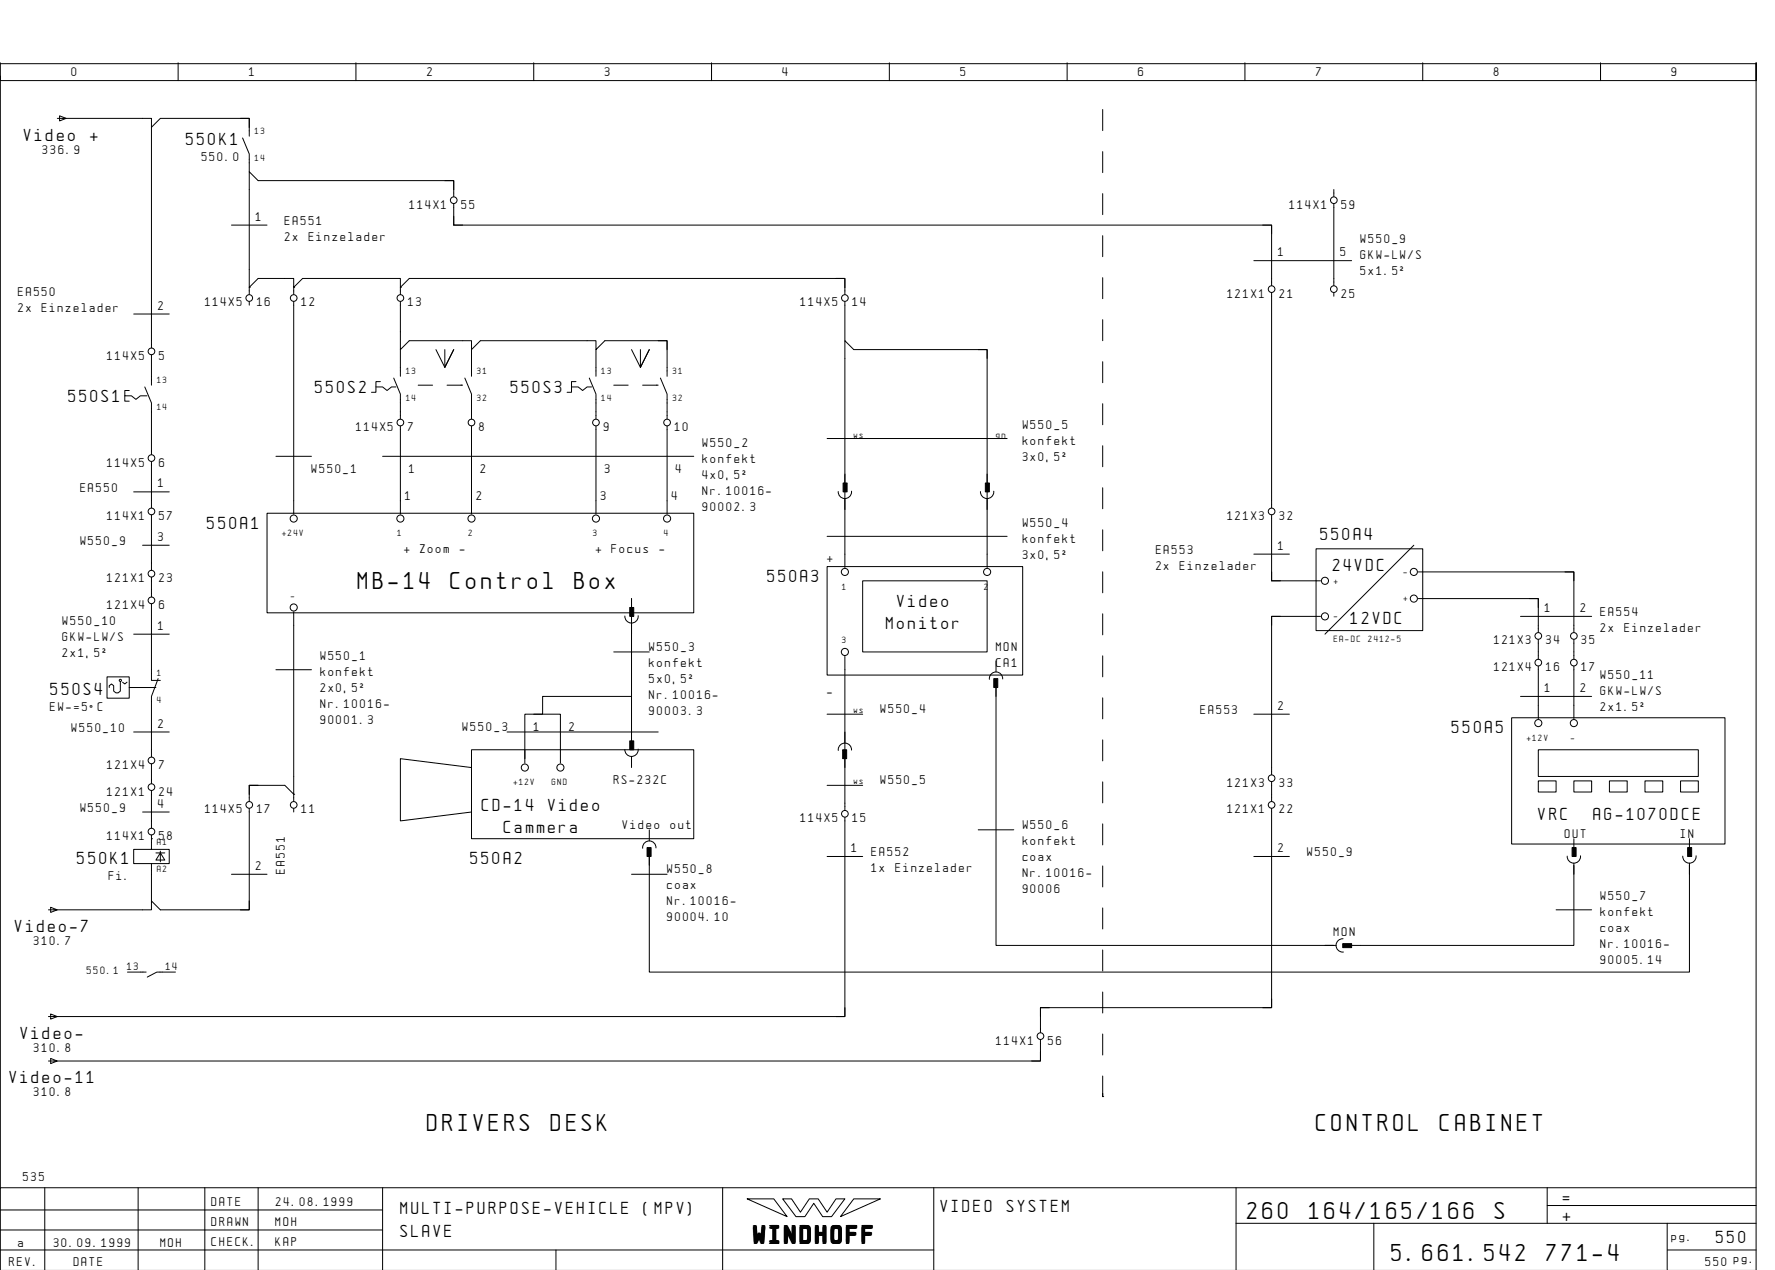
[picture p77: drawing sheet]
<svg xmlns="http://www.w3.org/2000/svg" width="399mm" height="286mm" viewBox="0 0 399 286" stroke-linecap="round" stroke-linejoin="round" font-family="sans-serif">
<defs><g id="words">
<g font-size="4.4">
<text x="80.5" y="132.4">MB-14</text>
<text x="101.4" y="132.4">Control</text>
<text x="129.2" y="132.4">Box</text>
<text x="96.1" y="254.4">DRIVERS</text>
<text x="123.9" y="254.4">DESK</text>
<text x="296.1" y="254.4">CONTROL</text>
<text x="323.9" y="254.4">CABINET</text>
<text x="280.6" y="274.1">260</text>
<text x="294.5" y="274.1">164/165/166</text>
<text x="336.3" y="274.1">S</text>
<text x="169.5" y="279.3">WINDHOFF</text>
<text x="313.1" y="283.6">5.661.542</text>
<text x="347.9" y="283.6">771-4</text>
</g>
<g font-size="3.1">
<text x="5.4" y="31.6">Video</text>
<text x="20.3" y="31.6">+</text>
<text x="41.9" y="32.6">550K1</text>
<text x="70.9" y="88.4">550S2</text>
<text x="114.9" y="88.4">550S3</text>
<text x="15.4" y="90.4">550S1</text>
<text x="46.6" y="118.9">550A1</text>
<text x="297.1" y="121.4">550A4</text>
<text x="172.6" y="130.9">550A3</text>
<text x="299.9" y="128.4">24VDC</text>
<text x="201.9" y="136.4">Video</text>
<text x="199.4" y="141.4">Monitor</text>
<text x="303.9" y="140.4">12VDC</text>
<text x="11.4" y="156.4">550S4</text>
<text x="326.6" y="164.9">550A5</text>
<text x="108.4" y="182.4">CD-14</text>
<text x="123.3" y="182.4">Video</text>
<text x="346.1" y="184.4">VRC</text>
<text x="358.5" y="184.4">AG-1070DCE</text>
<text x="113.4" y="187.4">Cammera</text>
<text x="17.4" y="194.4">550K1</text>
<text x="105.9" y="194.4">550A2</text>
<text x="3.4" y="209.6">Video-7</text>
<text x="4.6" y="233.6">Video-</text>
<text x="2.1" y="243.6">Video-11</text>
<text x="90.1" y="273.1">MULTI-PURPOSE-VEHICLE</text>
<text x="144.8" y="273.1">(MPV)</text>
<text x="211.6" y="272.6">VIDEO</text>
<text x="226.5" y="272.6">SYSTEM</text>
<text x="351.6" y="270.6">=</text>
<text x="351.6" y="274.6">+</text>
<text x="90.1" y="278.1">SLAVE</text>
<text x="386.1" y="279.6">550</text>
</g>
<g font-size="2.3">
<text x="16.1" y="17.1">0</text>
<text x="56.1" y="17.1">1</text>
<text x="96.1" y="17.1">2</text>
<text x="136.1" y="17.1">3</text>
<text x="176.1" y="17.1">4</text>
<text x="216.1" y="17.1">5</text>
<text x="256.1" y="17.1">6</text>
<text x="296.1" y="17.1">7</text>
<text x="336.1" y="17.1">8</text>
<text x="376.1" y="17.1">9</text>
<text x="9.6" y="34.6">336.9</text>
<text x="45.4" y="36.1">550.0</text>
<text x="92.1" y="46.9">114X1</text>
<text x="103.8" y="46.9">55</text>
<text x="290.1" y="46.9">114X1</text>
<text x="301.8" y="46.9">59</text>
<text x="57.6" y="49.6">1</text>
<text x="64.1" y="50.6">EA551</text>
<text x="64.1" y="54.2">2x</text>
<text x="69.4" y="54.2">Einzelader</text>
<text x="287.6" y="57.6">1</text>
<text x="301.6" y="57.6">5</text>
<text x="306.1" y="54.6">W550_9</text>
<text x="306.1" y="58.2">GKW-LW/S</text>
<text x="306.1" y="61.8">5x1.5˝</text>
<text x="4.1" y="66.6">EA550</text>
<text x="4.1" y="70.2">2x</text>
<text x="9.4" y="70.2">Einzelader</text>
<text x="35.6" y="69.6">2</text>
<text x="46.1" y="68.9">114X5</text>
<text x="57.8" y="68.9">16</text>
<text x="67.8" y="68.9">12</text>
<text x="91.8" y="68.9">13</text>
<text x="180.1" y="68.9">114X5</text>
<text x="191.8" y="68.9">14</text>
<text x="276.1" y="66.9">121X1</text>
<text x="287.8" y="66.9">21</text>
<text x="301.8" y="66.9">25</text>
<text x="24.1" y="80.9">114X5</text>
<text x="35.8" y="80.9">5</text>
<text x="80.1" y="96.9">114X5</text>
<text x="91.8" y="96.9">7</text>
<text x="107.8" y="96.9">8</text>
<text x="135.8" y="96.9">9</text>
<text x="151.8" y="96.9">10</text>
<text x="158.1" y="100.4">W550_2</text>
<text x="230.1" y="96.4">W550_5</text>
<text x="230.1" y="100">konfekt</text>
<text x="24.1" y="104.9">114X5</text>
<text x="35.8" y="104.9">6</text>
<text x="70.1" y="106.4">W550_1</text>
<text x="92.1" y="106.4">1</text>
<text x="108.1" y="106.4">2</text>
<text x="136.1" y="106.4">3</text>
<text x="152.1" y="106.4">4</text>
<text x="158.1" y="104">konfekt</text>
<text x="158.1" y="107.6">4x0,5˝</text>
<text x="230.1" y="103.6">3x0,5˝</text>
<text x="18.1" y="110.6">EA550</text>
<text x="35.6" y="109.6">1</text>
<text x="91.2" y="112.4">1</text>
<text x="107.2" y="112.4">2</text>
<text x="135.2" y="112.4">3</text>
<text x="151.2" y="112.4">4</text>
<text x="158.1" y="111.2">Nr.10016-</text>
<text x="24.1" y="116.9">114X1</text>
<text x="35.8" y="116.9">57</text>
<text x="158.1" y="114.8">90002.3</text>
<text x="230.1" y="118.4">W550_4</text>
<text x="276.1" y="116.9">121X3</text>
<text x="287.8" y="116.9">32</text>
<text x="18.1" y="122.6">W550_9</text>
<text x="35.6" y="121.6">3</text>
<text x="90.9" y="124.4">+</text>
<text x="94.5" y="124.4">Zoom</text>
<text x="103.4" y="124.4">-</text>
<text x="134" y="124.4">+</text>
<text x="137.6" y="124.4">Focus</text>
<text x="148.3" y="124.4">-</text>
<text x="230.1" y="122">konfekt</text>
<text x="230.1" y="125.6">3x0,5˝</text>
<text x="260.1" y="124.6">EA553</text>
<text x="287.6" y="123.6">1</text>
<text x="24.1" y="130.9">121X1</text>
<text x="35.8" y="130.9">23</text>
<text x="186.1" y="126.4">+</text>
<text x="260.1" y="128.2">2x</text>
<text x="265.4" y="128.2">Einzelader</text>
<text x="24.1" y="136.9">121X4</text>
<text x="35.8" y="136.9">6</text>
<text x="347.6" y="137.6">1</text>
<text x="355.6" y="137.6">2</text>
<text x="14.1" y="140.6">W550_10</text>
<text x="35.6" y="141.6">1</text>
<text x="360.1" y="138.6">EA554</text>
<text x="360.1" y="142.2">2x</text>
<text x="365.4" y="142.2">Einzelader</text>
<text x="14.1" y="144.2">GKW-LW/S</text>
<text x="14.1" y="147.8">2x1,5˝</text>
<text x="72.1" y="148.4">W550_1</text>
<text x="146.1" y="146.4">W550_3</text>
<text x="224.1" y="146.4">MON</text>
<text x="336.1" y="144.9">121X3</text>
<text x="347.8" y="144.9">34</text>
<text x="355.8" y="144.9">35</text>
<text x="72.1" y="152">konfekt</text>
<text x="72.1" y="155.6">2x0,5˝</text>
<text x="146.1" y="150">konfekt</text>
<text x="146.1" y="153.6">5x0,5˝</text>
<text x="224.1" y="150">CA1</text>
<text x="336.1" y="150.9">121X4</text>
<text x="347.6" y="155.6">1</text>
<text x="347.8" y="150.9">16</text>
<text x="355.6" y="155.6">2</text>
<text x="355.8" y="150.9">17</text>
<text x="360.1" y="152.6">W550_11</text>
<text x="11.3" y="159.9">EW-=5¯C</text>
<text x="72.1" y="159.2">Nr.10016-</text>
<text x="146.1" y="157.2">Nr.10016-</text>
<text x="146.1" y="160.8">90003.3</text>
<text x="186.1" y="156.4">-</text>
<text x="198.1" y="160.4">W550_4</text>
<text x="270.1" y="160.6">EA553</text>
<text x="287.6" y="159.6">2</text>
<text x="360.1" y="156.2">GKW-LW/S</text>
<text x="360.1" y="159.8">2x1.5˝</text>
<text x="16.1" y="164.6">W550_10</text>
<text x="35.6" y="163.6">2</text>
<text x="72.1" y="162.8">90001.3</text>
<text x="104.1" y="164.4">W550_3</text>
<text x="120.1" y="164.4">1</text>
<text x="128.1" y="164.4">2</text>
<text x="24.1" y="172.9">121X4</text>
<text x="35.8" y="172.9">7</text>
<text x="24.1" y="178.9">121X1</text>
<text x="35.8" y="178.9">24</text>
<text x="138.1" y="176.4">RS-232C</text>
<text x="198.1" y="176.4">W550_5</text>
<text x="276.1" y="176.9">121X3</text>
<text x="287.8" y="176.9">33</text>
<text x="18.1" y="182.6">W550_9</text>
<text x="35.6" y="181.6">4</text>
<text x="46.1" y="182.9">114X5</text>
<text x="57.8" y="182.9">17</text>
<text x="67.8" y="182.9">11</text>
<text x="180.1" y="184.9">114X5</text>
<text x="191.8" y="184.9">15</text>
<text x="276.1" y="182.9">121X1</text>
<text x="287.8" y="182.9">22</text>
<text x="24.1" y="188.9">114X1</text>
<text x="35.8" y="188.9">58</text>
<text x="140.1" y="186.4">Video</text>
<text x="150.8" y="186.4">out</text>
<text x="191.6" y="191.6">1</text>
<text x="230.1" y="186.4">W550_6</text>
<text x="230.1" y="190">konfekt</text>
<text x="287.6" y="191.6">2</text>
<text x="352.1" y="188.4">OUT</text>
<text x="378.1" y="188.4">IN</text>
<text x="24.5" y="197.9">Fi.</text>
<text x="57.6" y="195.6">2</text>
<text x="64.1" y="196.6" transform="rotate(-90 64.1 196.6)">EA551</text>
<text x="150.1" y="196.4">W550_8</text>
<text x="196.1" y="192.6">EA552</text>
<text x="196.1" y="196.2">1x</text>
<text x="201.4" y="196.2">Einzelader</text>
<text x="230.1" y="193.6">coax</text>
<text x="230.1" y="197.2">Nr.10016-</text>
<text x="294.1" y="192.6">W550_9</text>
<text x="150.1" y="200">coax</text>
<text x="150.1" y="203.6">Nr.10016-</text>
<text x="230.1" y="200.8">90006</text>
<text x="360.1" y="202.4">W550_7</text>
<text x="150.1" y="207.2">90004.10</text>
<text x="360.1" y="206">konfekt</text>
<text x="360.1" y="209.6">coax</text>
<text x="7.6" y="212.6">310.7</text>
<text x="300.1" y="210.4">MON</text>
<text x="360.1" y="213.2">Nr.10016-</text>
<text x="360.1" y="216.8">90005.14</text>
<text x="7.6" y="236.6">310.8</text>
<text x="224.1" y="234.9">114X1</text>
<text x="235.8" y="234.9">56</text>
<text x="7.6" y="246.6">310.8</text>
<text x="5.2" y="265.6">535</text>
<text x="47.6" y="271.1">DATE</text>
<text x="47.6" y="275.6">DRAWN</text>
<text x="62" y="275.6">MOH</text>
<text x="62.1" y="271.1">24.08.1999</text>
<text x="4.1" y="280.4">a</text>
<text x="12.1" y="280.4">30.09.1999</text>
<text x="36.1" y="280.4">MOH</text>
<text x="47.6" y="280.1">CHECK.</text>
<text x="62" y="280.1">KAP</text>
<text x="376.1" y="279.1">pg.</text>
<text x="2.1" y="284.6">REV.</text>
<text x="16.6" y="284.6">DATE</text>
<text x="383.7" y="284.6">550 pg.</text>
</g>
<g font-size="1.9">
<text x="19.5" y="219.1">550.1</text>
<text x="28.6" y="218.1">13</text>
<text x="37.3" y="218.1">14</text>
</g>
<g font-size="1.6">
<text x="57.3" y="30.1">13</text>
<text x="57.3" y="36.1">14</text>
<text x="35.3" y="86.1">13</text>
<text x="91.4" y="84.1">13</text>
<text x="107.3" y="84.1">31</text>
<text x="135.4" y="84.1">13</text>
<text x="151.3" y="84.1">31</text>
<text x="35.3" y="92.1">14</text>
<text x="91.4" y="90.1">14</text>
<text x="107.3" y="90.1">32</text>
<text x="135.4" y="90.1">14</text>
<text x="151.3" y="90.1">32</text>
<text x="192.1" y="98.4">ws</text>
<text x="224.1" y="98.4">gn</text>
<text x="63.5" y="120.6">+24V</text>
<text x="89.4" y="120.6">1</text>
<text x="105.4" y="120.6">2</text>
<text x="133.4" y="120.6">3</text>
<text x="149.4" y="120.6">4</text>
<text x="300.1" y="131.3">+</text>
<text x="315.8" y="129.3">-</text>
<text x="65.4" y="134.6">-</text>
<text x="189.4" y="132.6">1</text>
<text x="221.4" y="132.6">2</text>
<text x="315.8" y="135.3">+</text>
<text x="300.1" y="139.3">-</text>
<text x="189.4" y="144.6">3</text>
<text x="300.1" y="144.4">EA-DC</text>
<text x="307.8" y="144.4">2412-5</text>
<text x="35.3" y="152.1">1</text>
<text x="35.3" y="158.1">4</text>
<text x="192.1" y="160.4">ws</text>
<text x="343.5" y="166.6">+12V</text>
<text x="353.4" y="166.6">-</text>
<text x="115.5" y="176.6">+12V</text>
<text x="124.1" y="176.6">GND</text>
<text x="192.1" y="176.4">ws</text>
<text x="35.3" y="190.1">A1</text>
<text x="35.3" y="196.1">A2</text>
</g>
</g></defs>
<g fill="none" stroke="#000" stroke-width=".22">
<path d="M.1 14.1v4h395v-4v271.6M.1 17.1v250M.1 14.3h395M40.1 14.1v4M80.1 14.1v4M120.1 14.1v4M160.1 14.1v4M200.1 14.1v4M240.1 14.1v4M280.1 14.1v4M320.1 14.1v4M360.1 14.1v4"/>
<path d="M12.9 26.6h21.2v2l2-2h20v2M13.4 26l1.5 .6-1.5 .6zM34.1 28.6v49.6M54.1 26.6h2v2M54.6 31l1.5 3.6v4M56.1 28.6v2M248.1 24.6v4.8M248.1 34.1v4.7M52.1 50.6h8M100.1 40.6h2v2M102.1 45.8v4.8h184v13.6M102.1 42.6v1.6"/>
<path d="M102.1 42.6v-2h-44l-2-2v26l2-2h8v2l2-2h22v2l2-2h98v2M102.1 48.6v2h2M248.1 43.5v4.8M248.1 53v4.7M282.1 58.6h22M284.1 50.6h2v2M300.1 42.6v1.6M300.1 45.8v18.4M30.1 70.6h8M34.1 79.8v6.8M56.1 64.6v1.6M56.1 67.8v.8"/>
<path d="M56.1 64.6h.1M66.1 64.6v1.6M66.1 67.8v47.8M66.1 64.6h.1M90.1 67.8v10.8l2-2h14v2l2-2h26v2l2-2h14v8M90.1 64.6v1.6M90.1 64.6h.1M90.1 78.6v6M98.1 78.6l2 4 2-4-2 4v-4M106.1 78.6v6M134.1 78.6v6M142.1 78.6l2 4 2-4-2 4v-4"/>
<path d="M148.1 76.6h2v2M188.1 62.6h2v2M190.1 64.6v1.6M190.1 67.8v8.8M220.1 78.6h2v2M248.1 62.4v4.8M248.1 71.9v4.7M286.1 65.8v48.4M300.1 65.8v.8M28.1 89v1.2h1M29.1 87.8h-1v1.2h1.5l1 .8 1-.8h1.5M32.6 87l1.5 3.6v11.6"/>
<path d="M84.6 87h1.5l1 .8 1-.8h1M85.6 85.8h-1v2.4h-1M88.6 85l1.5 3.6v5.6M90.1 95.8v19.8M94.1 86.6h3.2M100.6 86.6h3.5M104.6 85l1.5 3.6v5.6M106.1 95.8v19.8M128.6 87h1.5l1 .8 1-.8h1M129.6 85.8h-1v2.4h-1M132.6 85l1.5 3.6v5.6M134.1 95.8v19.8"/>
<path d="M138.1 86.6h3.2M144.6 86.6h3.5M148.6 85l1.5 3.6v5.6M150.1 95.8v19.8M186.1 98.6h40.5M248.1 81.4v4.7M248.1 90.8v4.7M30.1 110.6h8M34.1 103.8v10.4M34.1 115.8v12.4M60.1 115.4h96v22.4h-96zM62.1 102.6h8"/>
<path d="M86.1 102.6h70M191.6 110.5a1.5 1.5 0 0 1-1.5 1.6 1.5 1.5 0 0 1-1.5-1.6M222.1 106.6v2M222.1 112.1v2.5M223.6 110.5a1.5 1.5 0 0 1-1.5 1.6 1.5 1.5 0 0 1-1.5-1.6M248.1 100.3v4.7M248.1 109.7v4.7M248.1 119.1v4.8M286.1 115.8v14.8h11M32.1 122.6h6M34.1 135.8v17.2h2M34.1 129.8v4.4"/>
<path d="M66.1 137.6v41l-2-2h-8v3.6M142.1 136.6v-2v32M143.6 138.5a1.5 1.5 0 0 1-1.5 1.6 1.5 1.5 0 0 1-1.5-1.6M186.1 127.4h44v24.4h-44zM186.1 120.6h40.5M190.1 127.6v-51l2 2h30v49M194.1 130.6h28v16h-28zM248.1 128.6v4.7M248.1 138v4.8M282.1 124.6h8M286.1 128.6v2h2M288.1 138.6h-2v2"/>
<path d="M296.1 123.4h24v18.4h-24zM297.1 138.6h-11v35.6M318.1 122.6l-20 20M319.1 134.6h27v7.6M319.1 128.6h35v13.6M342.1 138.6h16M344.1 134.6h2v2M352.1 128.6h2v2M27.1 153.4v2l-.5 .4h-.5l-.5-.4v-1.2l-.5-.4-.5 .4v.4M27.6 153.4l.5 .4 .5-.4M30.1 142.6h8M35.1 154.6h-6v-2.4h-5v4.8h5v-2.4"/>
<path d="M35.6 152.6l-1.5 4v13.6M62.1 150.6h8M138.1 146.6h8M142.1 140.1v2.5M142.1 156.6h-20v4h-4v10M190.1 147.6v34.6M224.1 156.6v-2v58h76M224.1 148.6v2.5M225.6 152.7a1.5 1.5 0 0 0-1.6-1.6 1.5 1.5 0 0 0-1.4 1.7M248.1 147.5v4.7M248.1 157v4.7M342.1 156.6h16"/>
<path d="M346.1 143.8v4.4M346.1 149.8v11.8M354.1 143.8v4.4M354.1 149.8v11.8M30.1 164.6h8M34.1 171.8v4.4M34.1 177.8v8.4M58.1 176.6h-2v2M66.1 178.6v1.6M66.1 178.6h.1M106.1 168.6h50v20h-50zM106.1 172.6l-16-2v14l16-2"/>
<path d="M114.1 164.6h34M118.1 168.6v3M120.1 160.6h6v11M142.1 170.1v2.5M143.6 168.5a1.5 1.5 0 0 1-1.5 1.6 1.5 1.5 0 0 1-1.5-1.6M186.1 176.6h8M186.1 160.6h8M191.6 168.7a1.5 1.5 0 0 0-1.6-1.6 1.5 1.5 0 0 0-1.4 1.7M248.1 166.4v4.7M248.1 175.9v4.7M282.1 160.6h8M286.1 175.8v4.4"/>
<path d="M340.1 161.4h48v28.4h-48zM346.1 168.6h36v6h-36zM346.1 175.6h4v2.5h-4zM354.1 175.6h4v2.5h-4zM362.1 175.6h4v2.5h-4zM370.1 175.6h4v2.5h-4zM378.1 175.6h4v2.5h-4zM32.1 182.6h6M34.1 187.8v3.2h-4v3.2h8v-3.2h-4M34.1 194.2v8.4M34.1 188.6h.1M35.1 191.8h2"/>
<path d="M36.1 191.8l1 1.6h-2zM36.1 191.4v2.4M52.1 196.6h8M56.1 181.8v22.8h-20l-2-2v2h-23.2M66.1 181.8v.8M142.1 196.6h8M146.1 186.6v2.5M147.6 190.7a1.5 1.5 0 0 0-1.6-1.6 1.5 1.5 0 0 0-1.4 1.7M186.1 192.6h8M190.1 183.8v44.8h-178M220.1 186.6h8M248.1 185.3v4.7"/>
<path d="M248.1 194.8v4.7M282.1 192.6h8M286.1 181.8v44.8h-52v5.6M354.1 188.6v2M354.1 194.1v2.5M354.1 194.6v18h-50M355.6 192.5a1.5 1.5 0 0 1-1.5 1.6 1.5 1.5 0 0 1-1.5-1.6M380.1 194.6v24h-234v-26v2M380.1 188.6v2M380.1 194.1v2.5M381.6 192.5a1.5 1.5 0 0 1-1.5 1.6 1.5 1.5 0 0 1-1.5-1.6M11.4 204l1.5 .6-1.5 .6z"/>
<path d="M28.7 218.6h4.2M39.5 218.6h-4.2l-2.2 1.1M56.1 202.6v2h-2M248.1 204.2v4.7M248.1 213.6v4.8M298.1 212.6h2.5M302.2 211.1a1.5 1.5 0 0 0-1.6 1.6 1.5 1.5 0 0 0 1.6 1.4M350.1 204.6h8M10.9 228.6h1.9M10.9 238.6h1.9M11.4 228l1.5 .6-1.5 .6zM11.4 238l1.5 .6-1.5 .6z"/>
<path d="M190.1 226.6v2h-2M234.1 236.6v2h-2M234.1 233.8v4.8h-222M236.1 226.6h-2v2M248.1 223.1v4.7M248.1 232.5v4.8M286.1 224.6v2h-2M248.1 242v4.6v-.7M248.1 246.6h.1M10.1 267.1v18.5M31.1 267.1v18.5M46.1 267.1v18.6"/>
<path d="M58.1 267.1v18.6M86.1 272.1h-86M86.1 276.6h-86M86.1 267.1v18.6M162.6 267.1v18.6M168.1 269.6h6l3 4zM176.1 269.6h2l2 3 2-3h2l2 3 2-3h2l-3 4h-2l-2-3-2 3h-2zM192.1 269.6h6l-9 4zM210.1 267.1v18.6M278.1 275.1h117M278.1 267.1v18.6M309.1 275.1v10.6"/>
<path d="M348.1 271.1h47M348.1 267.1v8M375.1 275.1v10.6M395.1 267.1h-395v18.6M125.1 281.1v4.6M210.1 281.1h-210M375.1 281.1h20"/>
<circle cx="102.1" cy="45" r=".75"/>
<circle cx="300.1" cy="45" r=".75"/>
<circle cx="34.1" cy="79" r=".75"/>
<circle cx="56.1" cy="67" r=".75"/>
<circle cx="66.1" cy="67" r=".75"/>
<circle cx="90.1" cy="67" r=".75"/>
<circle cx="190.1" cy="67" r=".75"/>
<circle cx="286.1" cy="65" r=".75"/>
<circle cx="300.1" cy="65" r=".75"/>
<circle cx="90.1" cy="95" r=".75"/>
<circle cx="106.1" cy="95" r=".75"/>
<circle cx="134.1" cy="95" r=".75"/>
<circle cx="150.1" cy="95" r=".75"/>
<circle cx="34.1" cy="115" r=".75"/>
<circle cx="34.1" cy="103" r=".75"/>
<circle cx="66.1" cy="116.6" r=".8"/>
<circle cx="90.1" cy="116.6" r=".8"/>
<circle cx="106.1" cy="116.6" r=".8"/>
<circle cx="134.1" cy="116.6" r=".8"/>
<circle cx="150.1" cy="116.6" r=".8"/>
<circle cx="286.1" cy="115" r=".75"/>
<circle cx="34.1" cy="135" r=".75"/>
<circle cx="34.1" cy="129" r=".75"/>
<circle cx="66.1" cy="136.6" r=".8"/>
<circle cx="190.1" cy="128.6" r=".8"/>
<circle cx="222.1" cy="128.6" r=".8"/>
<circle cx="298.1" cy="138.6" r=".8"/>
<circle cx="298.1" cy="130.6" r=".8"/>
<circle cx="318.1" cy="128.6" r=".8"/>
<circle cx="318.1" cy="134.6" r=".8"/>
<circle cx="27.1" cy="153" r=".25"/>
<circle cx="190.1" cy="146.6" r=".8"/>
<circle cx="346.1" cy="149" r=".75"/>
<circle cx="346.1" cy="143" r=".75"/>
<circle cx="354.1" cy="149" r=".75"/>
<circle cx="354.1" cy="143" r=".75"/>
<circle cx="34.1" cy="177" r=".75"/>
<circle cx="34.1" cy="171" r=".75"/>
<circle cx="118.1" cy="172.6" r=".8"/>
<circle cx="126.1" cy="172.6" r=".8"/>
<circle cx="286.1" cy="175" r=".75"/>
<circle cx="346.1" cy="162.6" r=".8"/>
<circle cx="354.1" cy="162.6" r=".8"/>
<circle cx="34.1" cy="187" r=".75"/>
<circle cx="56.1" cy="181" r=".75"/>
<circle cx="66.1" cy="181" r=".75"/>
<circle cx="190.1" cy="183" r=".75"/>
<circle cx="286.1" cy="181" r=".75"/>
<circle cx="234.1" cy="233" r=".75"/>
</g>
<path d="M189.7 108.6h.9v2h-.9zM221.7 108.6h.9v2h-.9zM141.7 136.6h.9v2h-.9zM223.6 152.6h.9v2h-.9zM141.7 166.6h.9v2h-.9zM189.6 168.6h.9v2h-.9zM145.6 190.6h.9v2h-.9zM353.7 190.6h.9v2h-.9zM379.7 190.6h.9v2h-.9zM302.1 212.2h2v.9h-2z" fill="#000" stroke="#000" stroke-width=".22"/>
<use href="#words"/>
</svg>
